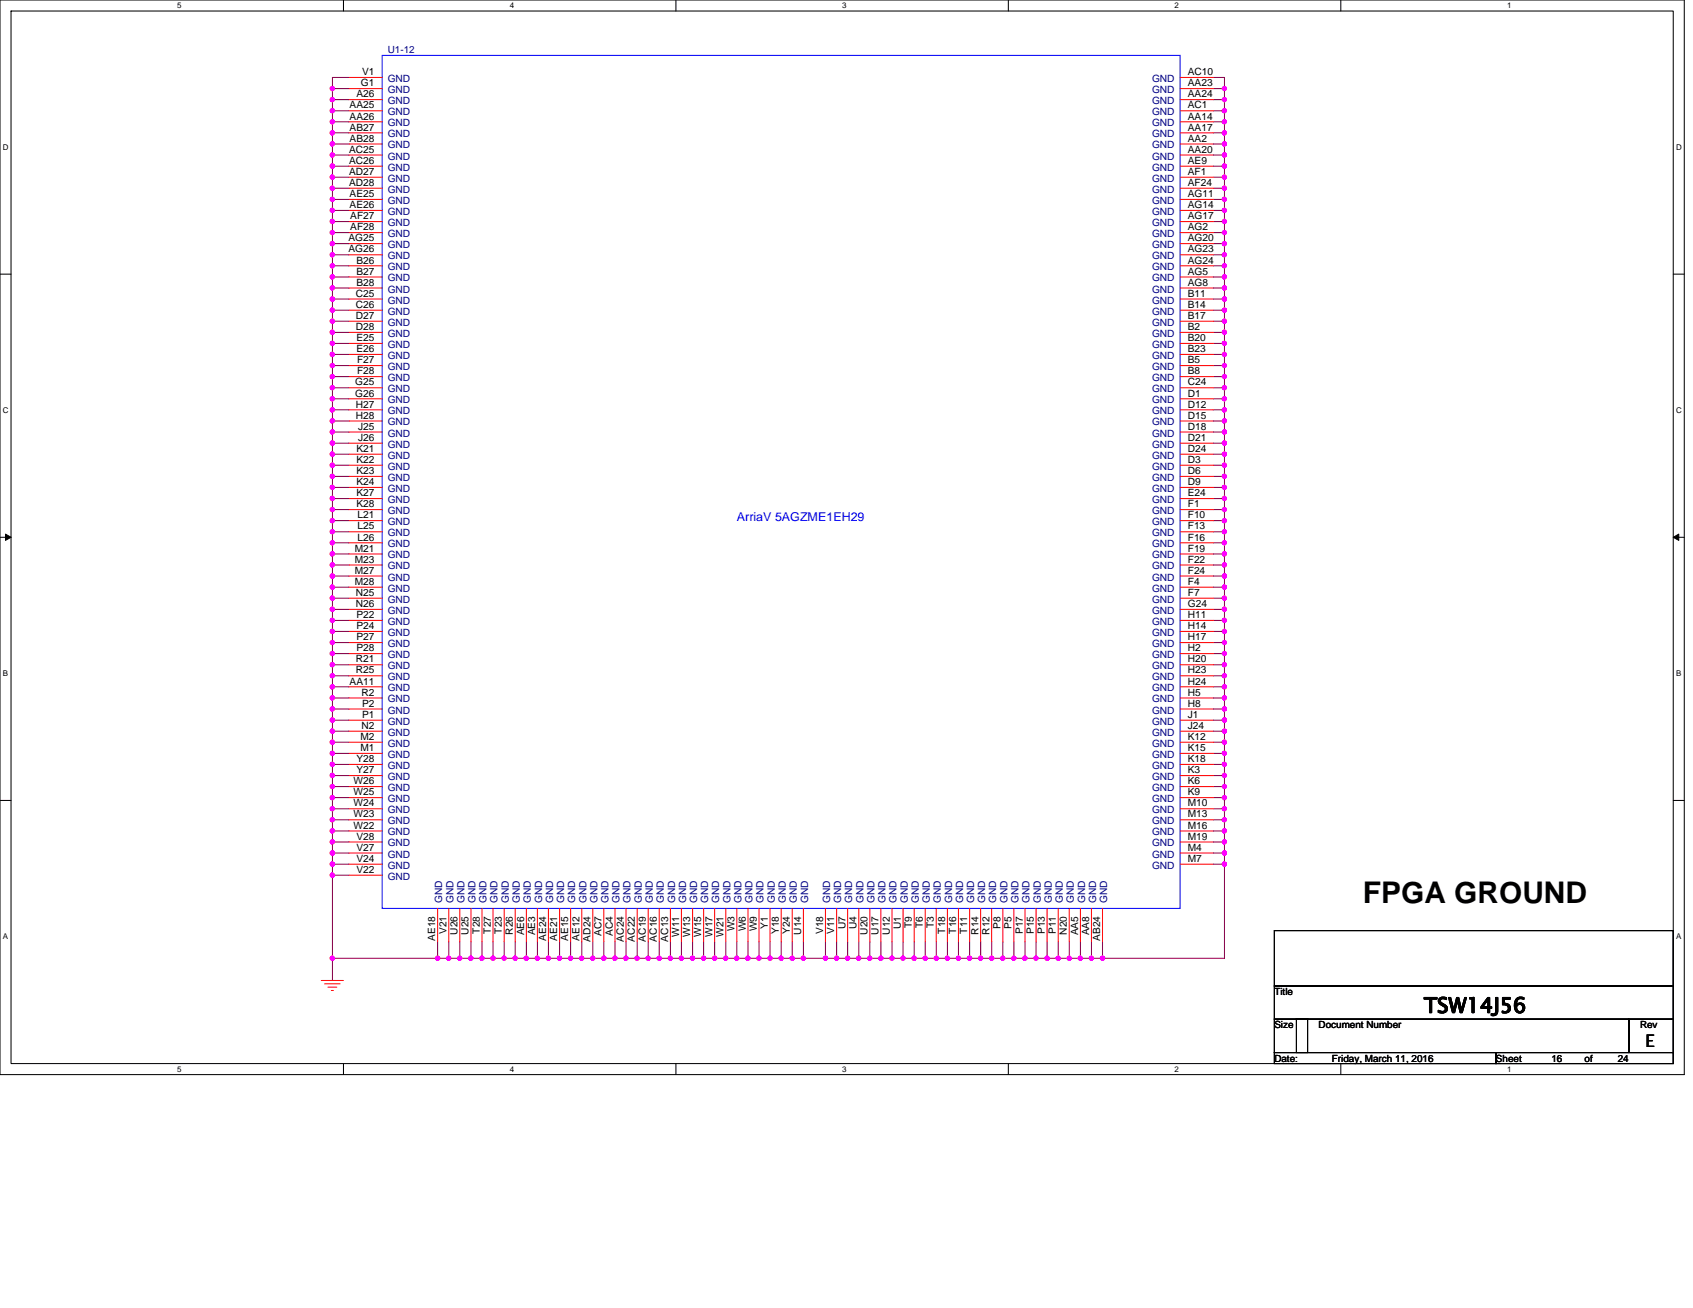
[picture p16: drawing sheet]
<svg xmlns="http://www.w3.org/2000/svg" width="279mm" height="216mm" viewBox="0 0 279 216" stroke-linecap="round" stroke-linejoin="round" font-family="sans-serif">
<defs><g id="words">
<text font-size="4.9" x="224.9" y="149">FPGA GROUND</text>
<text font-size="3.5" x="235" y="167.2">TSW14J56</text>
<text font-size="2.9" x="271.6" y="172.8">E</text>
<text font-size="2" fill="#00f" x="121.6" y="85.9">ArriaV 5AGZME1EH29</text>
<g font-size="1.7">
<text x="57.7" y="17.9">AA25</text>
<text x="58.8" y="16.1">A26</text>
<text x="59.6" y="14.2">G1</text>
<text x="59.8" y="12.4">V1</text>
<text x="196" y="14.2">AA23</text>
<text x="196" y="16.1">AA24</text>
<text x="196" y="17.9">AC1</text>
<text x="196" y="12.4">AC10</text>
<text x="57.7" y="19.7">AA26</text>
<text x="57.7" y="21.5">AB27</text>
<text x="57.7" y="23.4">AB28</text>
<text x="196" y="19.7">AA14</text>
<text x="196" y="21.5">AA17</text>
<text x="196" y="23.4">AA2</text>
<text x="57.6" y="25.2">AC25</text>
<text x="57.6" y="27.1">AC26</text>
<text x="57.6" y="28.9">AD27</text>
<text x="196" y="25.2">AA20</text>
<text x="196" y="27.1">AE9</text>
<text x="196" y="28.9">AF1</text>
<text x="57.6" y="30.7">AD28</text>
<text x="57.7" y="32.5">AE25</text>
<text x="57.7" y="34.4">AE26</text>
<text x="196" y="30.7">AF24</text>
<text x="196" y="32.5">AG11</text>
<text x="196" y="34.4">AG14</text>
<text x="57.5" y="39.8">AG25</text>
<text x="57.5" y="41.7">AG26</text>
<text x="57.8" y="36.2">AF27</text>
<text x="57.8" y="38">AF28</text>
<text x="196" y="36.2">AG17</text>
<text x="196" y="38">AG2</text>
<text x="196" y="39.8">AG20</text>
<text x="196" y="41.7">AG23</text>
<text x="58.8" y="43.5">B26</text>
<text x="58.8" y="45.3">B27</text>
<text x="58.8" y="47.2">B28</text>
<text x="196" y="43.5">AG24</text>
<text x="196" y="45.3">AG5</text>
<text x="196" y="47.2">AG8</text>
<text x="58.7" y="49">C25</text>
<text x="58.7" y="50.8">C26</text>
<text x="58.7" y="52.6">D27</text>
<text x="196" y="49">B11</text>
<text x="196" y="50.8">B14</text>
<text x="196" y="52.6">B17</text>
<text x="58.7" y="54.5">D28</text>
<text x="58.8" y="56.3">E25</text>
<text x="58.8" y="58.1">E26</text>
<text x="58.9" y="60">F27</text>
<text x="196" y="54.5">B2</text>
<text x="196" y="56.3">B20</text>
<text x="196" y="58.1">B23</text>
<text x="196" y="60">B5</text>
<text x="58.6" y="63.6">G25</text>
<text x="58.6" y="65.4">G26</text>
<text x="58.9" y="61.8">F28</text>
<text x="196" y="61.8">B8</text>
<text x="196" y="63.6">C24</text>
<text x="196" y="65.4">D1</text>
<text x="58.7" y="67.3">H27</text>
<text x="58.7" y="69.1">H28</text>
<text x="59.1" y="70.9">J25</text>
<text x="196" y="67.3">D12</text>
<text x="196" y="69.1">D15</text>
<text x="196" y="70.9">D18</text>
<text x="58.8" y="74.6">K21</text>
<text x="58.8" y="76.4">K22</text>
<text x="59.1" y="72.8">J26</text>
<text x="196" y="72.8">D21</text>
<text x="196" y="74.6">D24</text>
<text x="196" y="76.4">D3</text>
<text x="58.8" y="78.3">K23</text>
<text x="58.8" y="80.1">K24</text>
<text x="58.8" y="81.9">K27</text>
<text x="58.8" y="83.7">K28</text>
<text x="196" y="78.3">D6</text>
<text x="196" y="80.1">D9</text>
<text x="196" y="81.9">E24</text>
<text x="196" y="83.7">F1</text>
<text x="59" y="85.6">L21</text>
<text x="59" y="87.4">L25</text>
<text x="59" y="89.2">L26</text>
<text x="196" y="85.6">F10</text>
<text x="196" y="87.4">F13</text>
<text x="196" y="89.2">F16</text>
<text x="58.5" y="91.1">M21</text>
<text x="58.5" y="92.9">M23</text>
<text x="58.5" y="94.7">M27</text>
<text x="196" y="91.1">F19</text>
<text x="196" y="92.9">F22</text>
<text x="196" y="94.7">F24</text>
<text x="58.5" y="96.5">M28</text>
<text x="58.7" y="98.4">N25</text>
<text x="58.7" y="100.2">N26</text>
<text x="196" y="96.5">F4</text>
<text x="196" y="98.4">F7</text>
<text x="196" y="100.2">G24</text>
<text x="58.8" y="102">P22</text>
<text x="58.8" y="103.8">P24</text>
<text x="58.8" y="105.7">P27</text>
<text x="58.8" y="107.5">P28</text>
<text x="196" y="102">H11</text>
<text x="196" y="103.8">H14</text>
<text x="196" y="105.7">H17</text>
<text x="196" y="107.5">H2</text>
<text x="57.7" y="113">AA11</text>
<text x="58.7" y="109.3">R21</text>
<text x="58.7" y="111.2">R25</text>
<text x="196" y="113">H24</text>
<text x="196" y="109.3">H20</text>
<text x="196" y="111.2">H23</text>
<text x="59.7" y="114.8">R2</text>
<text x="59.8" y="118.5">P1</text>
<text x="59.8" y="116.6">P2</text>
<text x="196" y="118.5">J1</text>
<text x="196" y="116.6">H8</text>
<text x="196" y="114.8">H5</text>
<text x="58.8" y="125.8">Y28</text>
<text x="59.5" y="124">M1</text>
<text x="59.5" y="122.1">M2</text>
<text x="59.7" y="120.3">N2</text>
<text x="196" y="125.8">K18</text>
<text x="196" y="124">K15</text>
<text x="196" y="122.1">K12</text>
<text x="196" y="120.3">J24</text>
<text x="58.4" y="131.3">W25</text>
<text x="58.4" y="129.5">W26</text>
<text x="58.8" y="127.6">Y27</text>
<text x="196" y="131.3">K9</text>
<text x="196" y="129.5">K6</text>
<text x="196" y="127.6">K3</text>
<text x="58.4" y="136.8">W22</text>
<text x="58.4" y="134.9">W23</text>
<text x="58.4" y="133.1">W24</text>
<text x="196" y="136.8">M16</text>
<text x="196" y="134.9">M13</text>
<text x="196" y="133.1">M10</text>
<text x="58.8" y="142.3">V24</text>
<text x="58.8" y="140.4">V27</text>
<text x="58.8" y="138.6">V28</text>
<text x="196" y="142.3">M7</text>
<text x="196" y="140.4">M4</text>
<text x="196" y="138.6">M19</text>
<text x="58.8" y="144.1">V22</text>
<text x="71.8" y="155.3" transform="rotate(-90 71.8 155.3)">AE18</text>
<text x="73.7" y="154.2" transform="rotate(-90 73.7 154.2)">V21</text>
<text x="75.5" y="154.3" transform="rotate(-90 75.5 154.3)">U26</text>
<text x="77.3" y="154.3" transform="rotate(-90 77.3 154.3)">U25</text>
<text x="79.2" y="154.1" transform="rotate(-90 79.2 154.1)">T28</text>
<text x="81" y="154.1" transform="rotate(-90 81 154.1)">T27</text>
<text x="82.8" y="154.1" transform="rotate(-90 82.8 154.1)">T23</text>
<text x="84.6" y="154.3" transform="rotate(-90 84.6 154.3)">R26</text>
<text x="86.5" y="154.4" transform="rotate(-90 86.5 154.4)">AE6</text>
<text x="88.3" y="154.4" transform="rotate(-90 88.3 154.4)">AE3</text>
<text x="90.1" y="155.3" transform="rotate(-90 90.1 155.3)">AE24</text>
<text x="92" y="155.3" transform="rotate(-90 92 155.3)">AE21</text>
<text x="93.8" y="155.3" transform="rotate(-90 93.8 155.3)">AE15</text>
<text x="95.6" y="155.3" transform="rotate(-90 95.6 155.3)">AE12</text>
<text x="97.5" y="155.4" transform="rotate(-90 97.5 155.4)">AD24</text>
<text x="99.3" y="154.5" transform="rotate(-90 99.3 154.5)">AC7</text>
<text x="101.1" y="154.5" transform="rotate(-90 101.1 154.5)">AC4</text>
<text x="102.9" y="155.4" transform="rotate(-90 102.9 155.4)">AC24</text>
<text x="104.8" y="155.4" transform="rotate(-90 104.8 155.4)">AC22</text>
<text x="106.6" y="155.4" transform="rotate(-90 106.6 155.4)">AC19</text>
<text x="108.4" y="155.4" transform="rotate(-90 108.4 155.4)">AC16</text>
<text x="110.3" y="155.4" transform="rotate(-90 110.3 155.4)">AC13</text>
<text x="112.1" y="154.7" transform="rotate(-90 112.1 154.7)">W11</text>
<text x="113.9" y="154.7" transform="rotate(-90 113.9 154.7)">W13</text>
<text x="115.7" y="154.7" transform="rotate(-90 115.7 154.7)">W15</text>
<text x="117.6" y="154.7" transform="rotate(-90 117.6 154.7)">W17</text>
<text x="119.4" y="154.7" transform="rotate(-90 119.4 154.7)">W21</text>
<text x="121.2" y="153.7" transform="rotate(-90 121.2 153.7)">W3</text>
<text x="123.1" y="153.7" transform="rotate(-90 123.1 153.7)">W6</text>
<text x="124.9" y="153.7" transform="rotate(-90 124.9 153.7)">W9</text>
<text x="126.7" y="153.3" transform="rotate(-90 126.7 153.3)">Y1</text>
<text x="128.5" y="154.2" transform="rotate(-90 128.5 154.2)">Y18</text>
<text x="130.4" y="154.2" transform="rotate(-90 130.4 154.2)">Y24</text>
<text x="132.2" y="154.3" transform="rotate(-90 132.2 154.3)">U14</text>
<text x="135.8" y="154.2" transform="rotate(-90 135.8 154.2)">V18</text>
<text x="137.7" y="154.2" transform="rotate(-90 137.7 154.2)">V11</text>
<text x="139.5" y="153.4" transform="rotate(-90 139.5 153.4)">U7</text>
<text x="141.4" y="153.4" transform="rotate(-90 141.4 153.4)">U4</text>
<text x="143.2" y="154.3" transform="rotate(-90 143.2 154.3)">U20</text>
<text x="145" y="154.3" transform="rotate(-90 145 154.3)">U17</text>
<text x="146.8" y="154.3" transform="rotate(-90 146.8 154.3)">U12</text>
<text x="148.7" y="153.4" transform="rotate(-90 148.7 153.4)">U1</text>
<text x="150.5" y="153.2" transform="rotate(-90 150.5 153.2)">T9</text>
<text x="152.3" y="153.2" transform="rotate(-90 152.3 153.2)">T6</text>
<text x="154.1" y="153.2" transform="rotate(-90 154.1 153.2)">T3</text>
<text x="156" y="154.1" transform="rotate(-90 156 154.1)">T18</text>
<text x="157.8" y="154.1" transform="rotate(-90 157.8 154.1)">T16</text>
<text x="159.6" y="154.1" transform="rotate(-90 159.6 154.1)">T11</text>
<text x="161.5" y="154.3" transform="rotate(-90 161.5 154.3)">R14</text>
<text x="163.3" y="154.3" transform="rotate(-90 163.3 154.3)">R12</text>
<text x="165.1" y="153.3" transform="rotate(-90 165.1 153.3)">P8</text>
<text x="166.9" y="153.3" transform="rotate(-90 166.9 153.3)">P5</text>
<text x="168.8" y="154.2" transform="rotate(-90 168.8 154.2)">P17</text>
<text x="170.6" y="154.2" transform="rotate(-90 170.6 154.2)">P15</text>
<text x="172.4" y="154.2" transform="rotate(-90 172.4 154.2)">P13</text>
<text x="174.3" y="154.2" transform="rotate(-90 174.3 154.2)">P11</text>
<text x="176.1" y="154.3" transform="rotate(-90 176.1 154.3)">N20</text>
<text x="177.9" y="154.4" transform="rotate(-90 177.9 154.4)">AA5</text>
<text x="179.7" y="154.4" transform="rotate(-90 179.7 154.4)">AA8</text>
<text x="181.6" y="155.3" transform="rotate(-90 181.6 155.3)">AB24</text>
</g>
<g font-size="1.7" fill="#000080">
<text x="64" y="13.5">GND</text>
<text x="64" y="15.4">GND</text>
<text x="64" y="17.2">GND</text>
<text x="190.1" y="15.4">GND</text>
<text x="190.1" y="17.2">GND</text>
<text x="190.1" y="13.5">GND</text>
<text x="64" y="19">GND</text>
<text x="64" y="20.8">GND</text>
<text x="64" y="22.7">GND</text>
<text x="190.1" y="20.8">GND</text>
<text x="190.1" y="22.7">GND</text>
<text x="190.1" y="19">GND</text>
<text x="64" y="24.5">GND</text>
<text x="64" y="26.3">GND</text>
<text x="64" y="28.2">GND</text>
<text x="64" y="30">GND</text>
<text x="190.1" y="24.5">GND</text>
<text x="190.1" y="26.3">GND</text>
<text x="190.1" y="28.2">GND</text>
<text x="190.1" y="30">GND</text>
<text x="64" y="31.8">GND</text>
<text x="64" y="33.7">GND</text>
<text x="64" y="35.5">GND</text>
<text x="190.1" y="31.8">GND</text>
<text x="190.1" y="33.7">GND</text>
<text x="190.1" y="35.5">GND</text>
<text x="64" y="37.3">GND</text>
<text x="64" y="39.1">GND</text>
<text x="64" y="41">GND</text>
<text x="190.1" y="37.3">GND</text>
<text x="190.1" y="39.1">GND</text>
<text x="190.1" y="41">GND</text>
<text x="64" y="42.8">GND</text>
<text x="64" y="44.6">GND</text>
<text x="64" y="46.5">GND</text>
<text x="190.1" y="42.8">GND</text>
<text x="190.1" y="44.6">GND</text>
<text x="190.1" y="46.5">GND</text>
<text x="64" y="48.3">GND</text>
<text x="64" y="50.1">GND</text>
<text x="64" y="51.9">GND</text>
<text x="64" y="53.8">GND</text>
<text x="190.1" y="48.3">GND</text>
<text x="190.1" y="50.1">GND</text>
<text x="190.1" y="51.9">GND</text>
<text x="190.1" y="53.8">GND</text>
<text x="64" y="55.6">GND</text>
<text x="64" y="57.4">GND</text>
<text x="64" y="59.2">GND</text>
<text x="190.1" y="55.6">GND</text>
<text x="190.1" y="57.4">GND</text>
<text x="190.1" y="59.2">GND</text>
<text x="64" y="61.1">GND</text>
<text x="64" y="62.9">GND</text>
<text x="64" y="64.7">GND</text>
<text x="190.1" y="61.1">GND</text>
<text x="190.1" y="62.9">GND</text>
<text x="190.1" y="64.7">GND</text>
<text x="64" y="66.6">GND</text>
<text x="64" y="68.4">GND</text>
<text x="64" y="70.2">GND</text>
<text x="190.1" y="66.6">GND</text>
<text x="190.1" y="68.4">GND</text>
<text x="190.1" y="70.2">GND</text>
<text x="64" y="72.1">GND</text>
<text x="64" y="73.9">GND</text>
<text x="64" y="75.7">GND</text>
<text x="64" y="77.5">GND</text>
<text x="190.1" y="72.1">GND</text>
<text x="190.1" y="73.9">GND</text>
<text x="190.1" y="75.7">GND</text>
<text x="190.1" y="77.5">GND</text>
<text x="64" y="79.4">GND</text>
<text x="64" y="81.2">GND</text>
<text x="64" y="83">GND</text>
<text x="190.1" y="79.4">GND</text>
<text x="190.1" y="81.2">GND</text>
<text x="190.1" y="83">GND</text>
<text x="64" y="84.9">GND</text>
<text x="64" y="86.7">GND</text>
<text x="64" y="88.5">GND</text>
<text x="190.1" y="84.9">GND</text>
<text x="190.1" y="86.7">GND</text>
<text x="190.1" y="88.5">GND</text>
<text x="64" y="90.3">GND</text>
<text x="64" y="92.2">GND</text>
<text x="64" y="94">GND</text>
<text x="64" y="95.8">GND</text>
<text x="190.1" y="90.3">GND</text>
<text x="190.1" y="92.2">GND</text>
<text x="190.1" y="94">GND</text>
<text x="190.1" y="95.8">GND</text>
<text x="64" y="97.7">GND</text>
<text x="64" y="99.5">GND</text>
<text x="64" y="101.3">GND</text>
<text x="190.1" y="97.7">GND</text>
<text x="190.1" y="99.5">GND</text>
<text x="190.1" y="101.3">GND</text>
<text x="64" y="103.1">GND</text>
<text x="64" y="105">GND</text>
<text x="64" y="106.8">GND</text>
<text x="190.1" y="103.1">GND</text>
<text x="190.1" y="105">GND</text>
<text x="190.1" y="106.8">GND</text>
<text x="64" y="108.6">GND</text>
<text x="64" y="110.5">GND</text>
<text x="64" y="112.3">GND</text>
<text x="190.1" y="108.6">GND</text>
<text x="190.1" y="110.5">GND</text>
<text x="190.1" y="112.3">GND</text>
<text x="64" y="119.6">GND</text>
<text x="64" y="117.8">GND</text>
<text x="64" y="116">GND</text>
<text x="64" y="114.1">GND</text>
<text x="190.1" y="119.6">GND</text>
<text x="190.1" y="117.8">GND</text>
<text x="190.1" y="116">GND</text>
<text x="190.1" y="114.1">GND</text>
<text x="64" y="125.1">GND</text>
<text x="64" y="123.3">GND</text>
<text x="64" y="121.4">GND</text>
<text x="190.1" y="125.1">GND</text>
<text x="190.1" y="123.3">GND</text>
<text x="190.1" y="121.4">GND</text>
<text x="64" y="130.6">GND</text>
<text x="64" y="128.8">GND</text>
<text x="64" y="126.9">GND</text>
<text x="190.1" y="130.6">GND</text>
<text x="190.1" y="128.8">GND</text>
<text x="190.1" y="126.9">GND</text>
<text x="64" y="137.9">GND</text>
<text x="64" y="136.1">GND</text>
<text x="64" y="134.2">GND</text>
<text x="64" y="132.4">GND</text>
<text x="190.1" y="137.9">GND</text>
<text x="190.1" y="136.1">GND</text>
<text x="190.1" y="134.2">GND</text>
<text x="190.1" y="132.4">GND</text>
<text x="64" y="143.4">GND</text>
<text x="64" y="141.5">GND</text>
<text x="64" y="139.7">GND</text>
<text x="190.1" y="143.4">GND</text>
<text x="190.1" y="141.5">GND</text>
<text x="190.1" y="139.7">GND</text>
<text x="64" y="145.2">GND</text>
<text x="73" y="149" transform="rotate(-90 73 149)">GND</text>
<text x="74.8" y="149" transform="rotate(-90 74.8 149)">GND</text>
<text x="76.6" y="149" transform="rotate(-90 76.6 149)">GND</text>
<text x="78.5" y="149" transform="rotate(-90 78.5 149)">GND</text>
<text x="80.3" y="149" transform="rotate(-90 80.3 149)">GND</text>
<text x="82.1" y="149" transform="rotate(-90 82.1 149)">GND</text>
<text x="84" y="149" transform="rotate(-90 84 149)">GND</text>
<text x="85.8" y="149" transform="rotate(-90 85.8 149)">GND</text>
<text x="87.6" y="149" transform="rotate(-90 87.6 149)">GND</text>
<text x="89.5" y="149" transform="rotate(-90 89.5 149)">GND</text>
<text x="91.3" y="149" transform="rotate(-90 91.3 149)">GND</text>
<text x="93.1" y="149" transform="rotate(-90 93.1 149)">GND</text>
<text x="94.9" y="149" transform="rotate(-90 94.9 149)">GND</text>
<text x="96.8" y="149" transform="rotate(-90 96.8 149)">GND</text>
<text x="98.6" y="149" transform="rotate(-90 98.6 149)">GND</text>
<text x="100.4" y="149" transform="rotate(-90 100.4 149)">GND</text>
<text x="102.3" y="149" transform="rotate(-90 102.3 149)">GND</text>
<text x="104.1" y="149" transform="rotate(-90 104.1 149)">GND</text>
<text x="105.9" y="149" transform="rotate(-90 105.9 149)">GND</text>
<text x="107.7" y="149" transform="rotate(-90 107.7 149)">GND</text>
<text x="109.6" y="149" transform="rotate(-90 109.6 149)">GND</text>
<text x="111.4" y="149" transform="rotate(-90 111.4 149)">GND</text>
<text x="113.2" y="149" transform="rotate(-90 113.2 149)">GND</text>
<text x="115.1" y="149" transform="rotate(-90 115.1 149)">GND</text>
<text x="116.9" y="149" transform="rotate(-90 116.9 149)">GND</text>
<text x="118.7" y="149" transform="rotate(-90 118.7 149)">GND</text>
<text x="120.5" y="149" transform="rotate(-90 120.5 149)">GND</text>
<text x="122.4" y="149" transform="rotate(-90 122.4 149)">GND</text>
<text x="124.2" y="149" transform="rotate(-90 124.2 149)">GND</text>
<text x="126" y="149" transform="rotate(-90 126 149)">GND</text>
<text x="127.8" y="149" transform="rotate(-90 127.8 149)">GND</text>
<text x="129.7" y="149" transform="rotate(-90 129.7 149)">GND</text>
<text x="131.5" y="149" transform="rotate(-90 131.5 149)">GND</text>
<text x="133.3" y="149" transform="rotate(-90 133.3 149)">GND</text>
<text x="137" y="149" transform="rotate(-90 137 149)">GND</text>
<text x="138.8" y="149" transform="rotate(-90 138.8 149)">GND</text>
<text x="140.7" y="149" transform="rotate(-90 140.7 149)">GND</text>
<text x="142.5" y="149" transform="rotate(-90 142.5 149)">GND</text>
<text x="144.3" y="149" transform="rotate(-90 144.3 149)">GND</text>
<text x="146.1" y="149" transform="rotate(-90 146.1 149)">GND</text>
<text x="148" y="149" transform="rotate(-90 148 149)">GND</text>
<text x="149.8" y="149" transform="rotate(-90 149.8 149)">GND</text>
<text x="151.6" y="149" transform="rotate(-90 151.6 149)">GND</text>
<text x="153.5" y="149" transform="rotate(-90 153.5 149)">GND</text>
<text x="155.3" y="149" transform="rotate(-90 155.3 149)">GND</text>
<text x="157.1" y="149" transform="rotate(-90 157.1 149)">GND</text>
<text x="158.9" y="149" transform="rotate(-90 158.9 149)">GND</text>
<text x="160.8" y="149" transform="rotate(-90 160.8 149)">GND</text>
<text x="162.6" y="149" transform="rotate(-90 162.6 149)">GND</text>
<text x="164.4" y="149" transform="rotate(-90 164.4 149)">GND</text>
<text x="166.3" y="149" transform="rotate(-90 166.3 149)">GND</text>
<text x="168.1" y="149" transform="rotate(-90 168.1 149)">GND</text>
<text x="169.9" y="149" transform="rotate(-90 169.9 149)">GND</text>
<text x="171.7" y="149" transform="rotate(-90 171.7 149)">GND</text>
<text x="173.6" y="149" transform="rotate(-90 173.6 149)">GND</text>
<text x="175.4" y="149" transform="rotate(-90 175.4 149)">GND</text>
<text x="177.2" y="149" transform="rotate(-90 177.2 149)">GND</text>
<text x="179.1" y="149" transform="rotate(-90 179.1 149)">GND</text>
<text x="180.9" y="149" transform="rotate(-90 180.9 149)">GND</text>
<text x="182.7" y="149" transform="rotate(-90 182.7 149)">GND</text>
</g>
<text font-size="1.6" fill="#000080" x="64" y="8.8">U1-12</text>
<g font-size="1.6">
<text x="210.3" y="164.2">Title</text>
<text x="210.3" y="169.7">Size</text>
<text x="217.6" y="169.7">Document Number</text>
<text x="270.7" y="169.7">Rev</text>
<text x="210.3" y="175.2">Date:</text>
<text x="219.8" y="175.2">Friday, March 11, 2016</text>
<text x="246.9" y="175.2">Sheet</text>
<text x="256" y="175.2">16</text>
<text x="261.5" y="175.2">of</text>
<text x="267" y="175.2">24</text>
</g>
<g font-size="1.3">
<text x="29.3" y="1.4">5</text>
<text x="84.1" y="1.4">4</text>
<text x="139" y="1.4">3</text>
<text x="193.8" y="1.4">2</text>
<text x="248.7" y="1.4">1</text>
<text x=".5" y="24.7">D</text>
<text x="276.6" y="24.7">D</text>
<text x=".5" y="68.2">C</text>
<text x="276.6" y="68.2">C</text>
<text x=".5" y="111.6">B</text>
<text x="276.6" y="111.6">B</text>
<text x=".5" y="155">A</text>
<text x="276.6" y="155">A</text>
<text x="29.3" y="176.9">5</text>
<text x="84.1" y="176.9">4</text>
<text x="139" y="176.9">3</text>
<text x="193.8" y="176.9">2</text>
<text x="248.7" y="176.9">1</text>
</g>
</g></defs>
<path d="M0 0h278v177.4h-278zM1.8 1.8h274.3v173.8h-274.3z" fill="none" stroke="#000" stroke-width=".17"/>
<g fill="#fff">
<path d="M29.3 .2h.7v1.5h-.7z"/>
<path d="M29.3 175.7h.7v1.5h-.7z"/>
</g>
<path d="M56.7 0v1.8M56.7 175.6v1.8" fill="none" stroke="#000" stroke-width=".17"/>
<g fill="#fff">
<path d="M84.1 .2h.7v1.5h-.7z"/>
<path d="M84.1 175.7h.7v1.5h-.7z"/>
</g>
<path d="M111.5 0v1.8M111.5 175.6v1.8" fill="none" stroke="#000" stroke-width=".17"/>
<g fill="#fff">
<path d="M139 .2h.7v1.5h-.7z"/>
<path d="M139 175.7h.7v1.5h-.7z"/>
</g>
<path d="M166.4 0v1.8M166.4 175.6v1.8" fill="none" stroke="#000" stroke-width=".17"/>
<g fill="#fff">
<path d="M193.8 .2h.8v1.5h-.8z"/>
<path d="M193.8 175.7h.8v1.5h-.8z"/>
</g>
<path d="M221.3 0v1.8M221.3 175.6v1.8" fill="none" stroke="#000" stroke-width=".17"/>
<g fill="#fff">
<path d="M248.7 .2h.7v1.5h-.7z"/>
<path d="M248.7 175.7h.7v1.5h-.7z"/>
<path d="M.5 23.5h.9v1.5h-.9z"/>
<path d="M276.6 23.5h1v1.5h-1z"/>
<path d="M.5 67h.9v1.4h-.9z"/>
<path d="M276.6 67h1v1.4h-1z"/>
</g>
<path d="M0 45.3h1.8M276.1 45.3h1.9" fill="none" stroke="#000" stroke-width=".17"/>
<g fill="#fff">
<path d="M.5 110.4h.8v1.5h-.8z"/>
<path d="M276.6 110.4h.9v1.5h-.9z"/>
</g>
<path d="M0 88.7h1.8M276.1 88.7h1.9" fill="none" stroke="#000" stroke-width=".17"/>
<path d="M.9 88.2l.9 .5-.9 .5zM276.1 88.7l1-.5v1z" fill="#000" stroke="#000" stroke-width=".17"/>
<g fill="#fff">
<path d="M.5 153.8h.8v1.5h-.8z"/>
<path d="M276.6 153.8h.9v1.5h-.9z"/>
</g>
<path d="M0 132.1h1.8M276.1 132.1h1.9M210.3 153.6h65.8v9.2h-65.8zM210.3 162.8h65.8v5.4h-65.8zM210.3 168.2h5.5v5.5h-5.5zM210.3 173.7h36.6v1.9h-36.6zM214 168.2h54.8v5.5h-54.8zM246.9 173.7h29.2v1.9h-29.2zM268.8 168.2h7.3v5.5h-7.3z" fill="none" stroke="#000" stroke-width=".17"/>
<g fill="none" stroke="#800040" stroke-width=".17">
<path d="M54.9 14.6v1.8M54.9 16.4v1.9M54.9 18.3v1.8M54.9 14.6h2.7M54.9 16.4h2.7M54.9 18.3h2.7M57.6 12.8h-2.7v1.8M200.2 12.8h1.9v1.8M200.2 14.6h1.9M200.2 16.4h1.9M200.2 18.3h1.9M202.1 14.6v1.8"/>
<path d="M202.1 16.4v1.9M202.1 18.3v1.8M54.9 20.1v1.8M54.9 21.9v1.9M54.9 23.8v1.8M54.9 25.6v1.8M54.9 27.4v1.9M54.9 29.3v1.8M54.9 31.1v1.8M54.9 32.9v1.8M54.9 34.7v1.9M54.9 36.6v1.8"/>
<path d="M54.9 38.4v1.8M54.9 20.1h2.7M54.9 21.9h2.7M54.9 23.8h2.7M54.9 25.6h2.7M54.9 27.4h2.7M54.9 29.3h2.7M54.9 31.1h2.7M54.9 32.9h2.7M54.9 34.7h2.7M54.9 36.6h2.7M54.9 38.4h2.7"/>
<path d="M200.2 20.1h1.9M200.2 21.9h1.9M200.2 23.8h1.9M200.2 25.6h1.9M200.2 27.4h1.9M200.2 29.3h1.9M200.2 31.1h1.9M200.2 32.9h1.9M200.2 34.7h1.9M200.2 36.6h1.9M200.2 38.4h1.9M202.1 20.1v1.8"/>
<path d="M202.1 21.9v1.9M202.1 23.8v1.8M202.1 25.6v1.8M202.1 27.4v1.9M202.1 29.3v1.8M202.1 31.1v1.8M202.1 32.9v1.8M202.1 34.7v1.9M202.1 36.6v1.8M202.1 38.4v1.8M54.9 40.2v1.9M54.9 42.1v1.8"/>
<path d="M54.9 43.9v1.8M54.9 45.7v1.8M54.9 47.5v1.9M54.9 49.4v1.8M54.9 51.2v1.8M54.9 53v1.9M54.9 54.9v1.8M54.9 56.7v1.8M54.9 58.5v1.8M54.9 40.2h2.7M54.9 42.1h2.7M54.9 43.9h2.7"/>
<path d="M54.9 45.7h2.7M54.9 47.5h2.7M54.9 49.4h2.7M54.9 51.2h2.7M54.9 53h2.7M54.9 54.9h2.7M54.9 56.7h2.7M54.9 58.5h2.7M200.2 40.2h1.9M200.2 42.1h1.9M200.2 43.9h1.9M200.2 45.7h1.9"/>
<path d="M200.2 47.5h1.9M200.2 49.4h1.9M200.2 51.2h1.9M200.2 53h1.9M200.2 54.9h1.9M200.2 56.7h1.9M200.2 58.5h1.9M202.1 40.2v1.9M202.1 42.1v1.8M202.1 43.9v1.8M202.1 45.7v1.8M202.1 47.5v1.9"/>
<path d="M202.1 49.4v1.8M202.1 51.2v1.8M202.1 53v1.9M202.1 54.9v1.8M202.1 56.7v1.8M202.1 58.5v1.8M54.9 60.3v1.9M54.9 62.2v1.8M54.9 64v1.8M54.9 65.8v1.8M54.9 67.6v1.9M54.9 69.5v1.8"/>
<path d="M54.9 71.3v1.9M54.9 73.2v1.8M54.9 75v1.8M54.9 76.8v1.8M54.9 78.6v1.9M54.9 60.3h2.7M54.9 62.2h2.7M54.9 64h2.7M54.9 65.8h2.7M54.9 67.6h2.7M54.9 69.5h2.7M54.9 71.3h2.7"/>
<path d="M54.9 73.2h2.7M54.9 75h2.7M54.9 76.8h2.7M54.9 78.6h2.7M200.2 60.3h1.9M200.2 62.2h1.9M200.2 64h1.9M200.2 65.8h1.9M200.2 67.6h1.9M200.2 69.5h1.9M200.2 71.3h1.9M200.2 73.2h1.9"/>
<path d="M200.2 75h1.9M200.2 76.8h1.9M200.2 78.6h1.9M202.1 60.3v1.9M202.1 62.2v1.8M202.1 64v1.8M202.1 65.8v1.8M202.1 67.6v1.9M202.1 69.5v1.8M202.1 71.3v1.9M202.1 73.2v1.8M202.1 75v1.8"/>
<path d="M202.1 76.8v1.8M202.1 78.6v1.9M54.9 80.5v1.8M54.9 82.3v1.8M54.9 84.1v1.8M54.9 85.9v1.9M54.9 87.8v1.8M54.9 89.6v1.8M54.9 91.4v1.9M54.9 93.3v1.8M54.9 95.1v1.8M54.9 96.9v1.8"/>
<path d="M54.9 98.7v1.9M54.9 80.5h2.7M54.9 82.3h2.7M54.9 84.1h2.7M54.9 85.9h2.7M54.9 87.8h2.7M54.9 89.6h2.7M54.9 91.4h2.7M54.9 93.3h2.7M54.9 95.1h2.7M54.9 96.9h2.7M54.9 98.7h2.7"/>
<path d="M200.2 80.5h1.9M200.2 82.3h1.9M200.2 84.1h1.9M200.2 85.9h1.9M200.2 87.8h1.9M200.2 89.6h1.9M200.2 91.4h1.9M200.2 93.3h1.9M200.2 95.1h1.9M200.2 96.9h1.9M200.2 98.7h1.9M202.1 80.5v1.8"/>
<path d="M202.1 82.3v1.8M202.1 84.1v1.8M202.1 85.9v1.9M202.1 87.8v1.8M202.1 89.6v1.8M202.1 91.4v1.9M202.1 93.3v1.8M202.1 95.1v1.8M202.1 96.9v1.8M202.1 98.7v1.9M54.9 100.6v1.8M54.9 102.4v1.8"/>
<path d="M54.9 104.2v1.9M54.9 106.1v1.8M54.9 107.9v1.8M54.9 109.7v1.8M54.9 111.5v1.9M54.9 113.4v1.8M54.9 115.2v1.8M54.9 117v1.9M54.9 118.9v1.8M54.9 100.6h2.7M54.9 102.4h2.7M54.9 104.2h2.7"/>
<path d="M54.9 106.1h2.7M54.9 107.9h2.7M54.9 109.7h2.7M54.9 111.5h2.7M54.9 113.4h2.7M54.9 115.2h2.7M54.9 117h2.7M54.9 118.9h2.7M200.2 100.6h1.9M200.2 102.4h1.9M200.2 104.2h1.9M200.2 106.1h1.9"/>
<path d="M200.2 107.9h1.9M200.2 109.7h1.9M200.2 111.5h1.9M200.2 113.4h1.9M200.2 115.2h1.9M200.2 117h1.9M200.2 118.9h1.9M202.1 100.6v1.8M202.1 102.4v1.8M202.1 104.2v1.9M202.1 106.1v1.8M202.1 107.9v1.8"/>
<path d="M202.1 109.7v1.8M202.1 111.5v1.9M202.1 113.4v1.8M202.1 115.2v1.8M202.1 117v1.9M202.1 118.9v1.8M54.9 120.7v1.8M54.9 122.5v1.9M54.9 124.4v1.8M54.9 126.2v1.8M54.9 128v1.8M54.9 129.8v1.9"/>
<path d="M54.9 131.7v1.8M54.9 133.5v1.8M54.9 135.3v1.9M54.9 137.2v1.8M54.9 139v1.8M54.9 120.7h2.7M54.9 122.5h2.7M54.9 124.4h2.7M54.9 126.2h2.7M54.9 128h2.7M54.9 129.8h2.7M54.9 131.7h2.7"/>
<path d="M54.9 133.5h2.7M54.9 135.3h2.7M54.9 137.2h2.7M54.9 139h2.7M200.2 120.7h1.9M200.2 122.5h1.9M200.2 124.4h1.9M200.2 126.2h1.9M200.2 128h1.9M200.2 129.8h1.9M200.2 131.7h1.9M200.2 133.5h1.9"/>
<path d="M200.2 135.3h1.9M200.2 137.2h1.9M200.2 139h1.9M202.1 120.7v1.8M202.1 122.5v1.9M202.1 124.4v1.8M202.1 126.2v1.8M202.1 128v1.8M202.1 129.8v1.9M202.1 131.7v1.8M202.1 133.5v1.8M202.1 135.3v1.9"/>
<path d="M202.1 137.2v1.8M202.1 139v1.8M54.9 144.5h2.7M54.9 140.8v1.8M54.9 142.6v1.9M54.9 144.5v13.7M54.9 140.8h2.7M54.9 142.6h2.7M54.9 158.2v3.6M54.9 158.2h17.3M72.2 155.4v2.8h1.9M74.1 155.4v2.8"/>
<path d="M74.1 158.2h1.8M75.9 155.4v2.8M75.9 158.2h1.8M77.7 155.4v2.8M77.7 158.2h1.8M79.5 155.4v2.8M79.5 158.2h1.9M81.4 155.4v2.8M81.4 158.2h1.8M83.2 155.4v2.8M83.2 158.2h1.8M85 155.4v2.8"/>
<path d="M85 158.2h1.9M86.9 155.4v2.8M86.9 158.2h1.8M88.7 155.4v2.8M88.7 158.2h1.8M90.5 155.4v2.8M90.5 158.2h1.9M92.4 155.4v2.8M92.4 158.2h1.8M94.2 155.4v2.8M94.2 158.2h1.8M96 155.4v2.8"/>
<path d="M96 158.2h1.8M97.8 155.4v2.8M97.8 158.2h1.9M99.7 155.4v2.8M99.7 158.2h1.8M101.5 155.4v2.8M101.5 158.2h1.8M103.3 155.4v2.8M103.3 158.2h1.9M105.2 155.4v2.8M105.2 158.2h1.8M107 155.4v2.8"/>
<path d="M107 158.2h1.8M108.8 155.4v2.8M108.8 158.2h1.8M110.6 155.4v2.8M110.6 158.2h1.9M112.5 155.4v2.8M112.5 158.2h1.8M114.3 155.4v2.8M114.3 158.2h1.8M116.1 155.4v2.8M116.1 158.2h1.8M117.9 155.4v2.8"/>
<path d="M117.9 158.2h1.9M119.8 155.4v2.8M119.8 158.2h1.8M121.6 155.4v2.8M121.6 158.2h1.8M123.4 155.4v2.8M123.4 158.2h1.9M125.3 155.4v2.8M125.3 158.2h1.8M127.1 155.4v2.8M127.1 158.2h1.8M128.9 155.4v2.8"/>
<path d="M128.9 158.2h1.8M130.7 155.4v2.8M130.7 158.2h1.9M132.6 155.4v2.8M132.6 158.2h3.6M136.2 155.4v2.8M136.2 158.2h1.9M138.1 155.4v2.8M138.1 158.2h1.8M139.9 155.4v2.8M139.9 158.2h1.8M141.7 155.4v2.8"/>
<path d="M141.7 158.2h1.9M143.6 155.4v2.8M143.6 158.2h1.8M145.4 155.4v2.8M145.4 158.2h1.8M147.2 155.4v2.8M147.2 158.2h1.8M149 155.4v2.8M149 158.2h1.9M150.9 155.4v2.8M150.9 158.2h1.8M152.7 155.4v2.8"/>
<path d="M152.7 158.2h1.8M154.5 155.4v2.8M154.5 158.2h1.9M156.4 155.4v2.8M156.4 158.2h1.8M158.2 155.4v2.8M158.2 158.2h1.8M160 155.4v2.8M160 158.2h1.8M161.8 155.4v2.8M161.8 158.2h1.9M163.7 155.4v2.8"/>
<path d="M163.7 158.2h1.8M165.5 155.4v2.8M165.5 158.2h1.8M167.3 155.4v2.8M167.3 158.2h1.9M169.2 155.4v2.8M169.2 158.2h1.8M171 155.4v2.8M171 158.2h1.8M172.8 155.4v2.8M172.8 158.2h1.8M174.6 155.4v2.8"/>
<path d="M174.6 158.2h1.9M176.5 155.4v2.8M176.5 158.2h1.8M178.3 155.4v2.8M178.3 158.2h1.8M180.1 155.4v2.8M180.1 158.2h1.8M181.9 155.4v2.8M200.2 140.8h1.9M200.2 142.6h1.9M202.1 140.8v1.8M202.1 142.6v15.6h-20.2"/>
</g>
<g fill="#f0f" stroke="#f0f" stroke-width=".17">
<circle cx="54.8" cy="14.6" r=".36"/>
<circle cx="54.8" cy="16.4" r=".36"/>
<circle cx="54.8" cy="25.6" r=".36"/>
<circle cx="54.8" cy="23.8" r=".36"/>
<circle cx="54.8" cy="32.9" r=".36"/>
<circle cx="54.8" cy="36.6" r=".36"/>
<circle cx="54.8" cy="34.7" r=".36"/>
<circle cx="54.8" cy="42" r=".36"/>
<circle cx="54.8" cy="43.9" r=".36"/>
<circle cx="54.8" cy="47.5" r=".36"/>
<circle cx="54.8" cy="45.7" r=".36"/>
<circle cx="54.8" cy="49.4" r=".36"/>
<circle cx="54.8" cy="53" r=".36"/>
<circle cx="54.8" cy="51.2" r=".36"/>
<circle cx="54.8" cy="56.7" r=".36"/>
<circle cx="54.8" cy="60.3" r=".36"/>
<circle cx="54.8" cy="58.5" r=".36"/>
<circle cx="54.8" cy="64" r=".36"/>
<circle cx="54.8" cy="62.2" r=".36"/>
<circle cx="54.8" cy="65.8" r=".36"/>
<circle cx="54.8" cy="69.5" r=".36"/>
<circle cx="54.8" cy="67.6" r=".36"/>
<circle cx="54.8" cy="73.1" r=".36"/>
<circle cx="54.8" cy="71.3" r=".36"/>
<circle cx="54.8" cy="75" r=".36"/>
<circle cx="54.8" cy="78.6" r=".36"/>
<circle cx="54.8" cy="80.4" r=".36"/>
<circle cx="54.8" cy="84.1" r=".36"/>
<circle cx="54.8" cy="85.9" r=".36"/>
<circle cx="54.8" cy="87.8" r=".36"/>
<circle cx="54.8" cy="91.4" r=".36"/>
<circle cx="54.8" cy="89.6" r=".36"/>
<circle cx="54.8" cy="93.2" r=".36"/>
<circle cx="54.8" cy="100.6" r=".36"/>
<circle cx="54.8" cy="98.7" r=".36"/>
<circle cx="54.8" cy="106.1" r=".36"/>
<circle cx="54.8" cy="104.2" r=".36"/>
<circle cx="54.8" cy="107.9" r=".36"/>
<circle cx="54.8" cy="113.4" r=".36"/>
<circle cx="54.8" cy="111.5" r=".36"/>
<circle cx="54.8" cy="117" r=".36"/>
<circle cx="54.8" cy="124.3" r=".36"/>
<circle cx="54.8" cy="122.5" r=".36"/>
<circle cx="54.8" cy="129.8" r=".36"/>
<circle cx="54.8" cy="128" r=".36"/>
<circle cx="54.8" cy="131.7" r=".36"/>
<circle cx="54.8" cy="135.3" r=".36"/>
<circle cx="54.8" cy="133.5" r=".36"/>
<circle cx="54.8" cy="139" r=".36"/>
<circle cx="54.8" cy="140.8" r=".36"/>
<circle cx="54.8" cy="144.4" r=".36"/>
<circle cx="54.8" cy="18.3" r=".36"/>
<circle cx="54.8" cy="20.1" r=".36"/>
<circle cx="54.8" cy="21.9" r=".36"/>
<circle cx="54.8" cy="27.4" r=".36"/>
<circle cx="54.8" cy="29.2" r=".36"/>
<circle cx="54.8" cy="31.1" r=".36"/>
<circle cx="54.8" cy="38.4" r=".36"/>
<circle cx="54.8" cy="40.2" r=".36"/>
<circle cx="54.8" cy="54.8" r=".36"/>
<circle cx="54.8" cy="76.8" r=".36"/>
<circle cx="54.8" cy="82.3" r=".36"/>
<circle cx="54.8" cy="95.1" r=".36"/>
<circle cx="54.8" cy="96.9" r=".36"/>
<circle cx="54.8" cy="102.4" r=".36"/>
<circle cx="54.8" cy="109.7" r=".36"/>
<circle cx="54.8" cy="115.2" r=".36"/>
<circle cx="54.8" cy="118.8" r=".36"/>
<circle cx="54.8" cy="120.7" r=".36"/>
<circle cx="54.8" cy="126.2" r=".36"/>
<circle cx="54.8" cy="137.1" r=".36"/>
<circle cx="54.8" cy="142.6" r=".36"/>
<circle cx="202.1" cy="14.6" r=".35"/>
<circle cx="202.1" cy="20.1" r=".35"/>
<circle cx="202.1" cy="18.3" r=".36"/>
<circle cx="202.1" cy="21.9" r=".36"/>
<circle cx="202.1" cy="25.6" r=".35"/>
<circle cx="202.1" cy="23.8" r=".35"/>
<circle cx="202.1" cy="27.4" r=".36"/>
<circle cx="202.1" cy="34.7" r=".35"/>
<circle cx="202.1" cy="38.4" r=".35"/>
<circle cx="202.1" cy="36.6" r=".36"/>
<circle cx="202.1" cy="40.2" r=".36"/>
<circle cx="202.1" cy="43.9" r=".35"/>
<circle cx="202.1" cy="42" r=".35"/>
<circle cx="202.1" cy="47.5" r=".35"/>
<circle cx="202.1" cy="45.7" r=".36"/>
<circle cx="202.1" cy="49.4" r=".36"/>
<circle cx="202.1" cy="51.2" r=".35"/>
<circle cx="202.1" cy="54.8" r=".36"/>
<circle cx="202.1" cy="53" r=".35"/>
<circle cx="202.1" cy="64" r=".36"/>
<circle cx="202.1" cy="69.5" r=".35"/>
<circle cx="202.1" cy="67.6" r=".36"/>
<circle cx="202.1" cy="78.6" r=".35"/>
<circle cx="202.1" cy="76.8" r=".36"/>
<circle cx="202.1" cy="80.4" r=".35"/>
<circle cx="202.1" cy="82.3" r=".36"/>
<circle cx="202.1" cy="85.9" r=".36"/>
<circle cx="202.1" cy="84.1" r=".35"/>
<circle cx="202.1" cy="91.4" r=".36"/>
<circle cx="202.1" cy="89.6" r=".35"/>
<circle cx="202.1" cy="93.2" r=".35"/>
<circle cx="202.1" cy="95.1" r=".36"/>
<circle cx="202.1" cy="98.7" r=".35"/>
<circle cx="202.1" cy="96.9" r=".35"/>
<circle cx="202.1" cy="100.6" r=".36"/>
<circle cx="202.1" cy="104.2" r=".36"/>
<circle cx="202.1" cy="102.4" r=".35"/>
<circle cx="202.1" cy="106.1" r=".35"/>
<circle cx="202.1" cy="109.7" r=".36"/>
<circle cx="202.1" cy="107.9" r=".35"/>
<circle cx="202.1" cy="113.4" r=".36"/>
<circle cx="202.1" cy="111.5" r=".35"/>
<circle cx="202.1" cy="115.2" r=".35"/>
<circle cx="202.1" cy="117" r=".35"/>
<circle cx="202.1" cy="122.5" r=".36"/>
<circle cx="202.1" cy="120.7" r=".35"/>
<circle cx="202.1" cy="124.3" r=".35"/>
<circle cx="202.1" cy="129.8" r=".35"/>
<circle cx="202.1" cy="128" r=".36"/>
<circle cx="202.1" cy="131.7" r=".36"/>
<circle cx="202.1" cy="135.3" r=".35"/>
<circle cx="202.1" cy="133.5" r=".35"/>
<circle cx="202.1" cy="140.8" r=".36"/>
<circle cx="202.1" cy="142.6" r=".35"/>
<circle cx="107" cy="158.2" r=".35"/>
<circle cx="105.1" cy="158.2" r=".36"/>
<circle cx="141.7" cy="158.2" r=".36"/>
<circle cx="139.9" cy="158.2" r=".35"/>
<circle cx="54.8" cy="158.2" r=".36"/>
<circle cx="72.2" cy="158.2" r=".36"/>
<circle cx="74" cy="158.2" r=".35"/>
<circle cx="75.9" cy="158.2" r=".35"/>
<circle cx="77.7" cy="158.2" r=".36"/>
<circle cx="79.5" cy="158.2" r=".35"/>
<circle cx="81.4" cy="158.2" r=".36"/>
<circle cx="83.2" cy="158.2" r=".35"/>
<circle cx="85" cy="158.2" r=".35"/>
<circle cx="86.9" cy="158.2" r=".36"/>
<circle cx="88.7" cy="158.2" r=".35"/>
<circle cx="90.5" cy="158.2" r=".36"/>
<circle cx="92.3" cy="158.2" r=".35"/>
<circle cx="94.2" cy="158.2" r=".35"/>
<circle cx="96" cy="158.2" r=".36"/>
<circle cx="97.8" cy="158.2" r=".35"/>
<circle cx="99.7" cy="158.2" r=".36"/>
<circle cx="101.5" cy="158.2" r=".35"/>
<circle cx="103.3" cy="158.2" r=".35"/>
<circle cx="108.8" cy="158.2" r=".36"/>
<circle cx="110.6" cy="158.2" r=".35"/>
<circle cx="112.4" cy="158.2" r=".35"/>
<circle cx="114.3" cy="158.2" r=".36"/>
<circle cx="116.1" cy="158.2" r=".35"/>
<circle cx="117.9" cy="158.2" r=".36"/>
<circle cx="119.8" cy="158.2" r=".35"/>
<circle cx="121.6" cy="158.2" r=".35"/>
<circle cx="123.4" cy="158.2" r=".36"/>
<circle cx="125.3" cy="158.2" r=".35"/>
<circle cx="127.1" cy="158.2" r=".36"/>
<circle cx="128.9" cy="158.2" r=".35"/>
<circle cx="130.7" cy="158.2" r=".35"/>
<circle cx="132.6" cy="158.2" r=".36"/>
<circle cx="136.2" cy="158.2" r=".36"/>
<circle cx="138.1" cy="158.2" r=".35"/>
<circle cx="143.5" cy="158.2" r=".35"/>
<circle cx="145.4" cy="158.2" r=".36"/>
<circle cx="147.2" cy="158.2" r=".35"/>
<circle cx="149" cy="158.2" r=".35"/>
<circle cx="150.9" cy="158.2" r=".36"/>
<circle cx="152.7" cy="158.2" r=".35"/>
<circle cx="154.5" cy="158.2" r=".36"/>
<circle cx="156.3" cy="158.2" r=".35"/>
<circle cx="158.2" cy="158.2" r=".35"/>
<circle cx="160" cy="158.2" r=".36"/>
<circle cx="161.8" cy="158.2" r=".35"/>
<circle cx="163.7" cy="158.2" r=".36"/>
<circle cx="165.5" cy="158.2" r=".35"/>
<circle cx="167.3" cy="158.2" r=".35"/>
<circle cx="169.1" cy="158.2" r=".36"/>
<circle cx="171" cy="158.2" r=".35"/>
<circle cx="172.8" cy="158.2" r=".36"/>
<circle cx="174.6" cy="158.2" r=".35"/>
<circle cx="176.5" cy="158.2" r=".35"/>
<circle cx="178.3" cy="158.2" r=".36"/>
<circle cx="180.1" cy="158.2" r=".35"/>
<circle cx="182" cy="158.2" r=".36"/>
<circle cx="202.1" cy="16.4" r=".35"/>
<circle cx="202.1" cy="29.2" r=".35"/>
<circle cx="202.1" cy="31.1" r=".36"/>
<circle cx="202.1" cy="32.9" r=".35"/>
<circle cx="202.1" cy="56.7" r=".35"/>
<circle cx="202.1" cy="58.5" r=".36"/>
<circle cx="202.1" cy="60.3" r=".35"/>
<circle cx="202.1" cy="62.2" r=".35"/>
<circle cx="202.1" cy="65.8" r=".35"/>
<circle cx="202.1" cy="71.3" r=".35"/>
<circle cx="202.1" cy="73.1" r=".36"/>
<circle cx="202.1" cy="75" r=".35"/>
<circle cx="202.1" cy="87.8" r=".35"/>
<circle cx="202.1" cy="118.8" r=".36"/>
<circle cx="202.1" cy="126.2" r=".35"/>
<circle cx="202.1" cy="137.1" r=".36"/>
<circle cx="202.1" cy="139" r=".35"/>
</g>
<g fill="none" stroke="#f00" stroke-width=".17">
<path d="M57.6 12.8h5.5M57.6 14.6h5.5M57.6 16.4h5.5M57.6 18.3h5.5M194.8 14.6h5.4M194.8 16.4h5.4M194.8 18.3h5.4M194.8 12.8h5.4M57.6 20.1h5.5M57.6 21.9h5.5M57.6 23.8h5.5M57.6 25.6h5.5"/>
<path d="M57.6 27.4h5.5M57.6 29.3h5.5M57.6 31.1h5.5M57.6 32.9h5.5M57.6 34.7h5.5M57.6 36.6h5.5M57.6 38.4h5.5M194.8 20.1h5.4M194.8 21.9h5.4M194.8 23.8h5.4M194.8 25.6h5.4M194.8 27.4h5.4"/>
<path d="M194.8 29.3h5.4M194.8 31.1h5.4M194.8 32.9h5.4M194.8 34.7h5.4M194.8 36.6h5.4M194.8 38.4h5.4M57.6 40.2h5.5M57.6 42.1h5.5M57.6 43.9h5.5M57.6 45.7h5.5M57.6 47.5h5.5M57.6 49.4h5.5"/>
<path d="M57.6 51.2h5.5M57.6 53h5.5M57.6 54.9h5.5M57.6 56.7h5.5M57.6 58.5h5.5M194.8 40.2h5.4M194.8 42.1h5.4M194.8 43.9h5.4M194.8 45.7h5.4M194.8 47.5h5.4M194.8 49.4h5.4M194.8 51.2h5.4"/>
<path d="M194.8 53h5.4M194.8 54.9h5.4M194.8 56.7h5.4M194.8 58.5h5.4M57.6 60.3h5.5M57.6 62.2h5.5M57.6 64h5.5M57.6 65.8h5.5M57.6 67.6h5.5M57.6 69.5h5.5M57.6 71.3h5.5M57.6 73.2h5.5"/>
<path d="M57.6 75h5.5M57.6 76.8h5.5M57.6 78.6h5.5M194.8 60.3h5.4M194.8 62.2h5.4M194.8 64h5.4M194.8 65.8h5.4M194.8 67.6h5.4M194.8 69.5h5.4M194.8 71.3h5.4M194.8 73.2h5.4M194.8 75h5.4"/>
<path d="M194.8 76.8h5.4M194.8 78.6h5.4M57.6 80.5h5.5M57.6 82.3h5.5M57.6 84.1h5.5M57.6 85.9h5.5M57.6 87.8h5.5M57.6 89.6h5.5M57.6 91.4h5.5M57.6 93.3h5.5M57.6 95.1h5.5M57.6 96.9h5.5"/>
<path d="M57.6 98.7h5.5M194.8 80.5h5.4M194.8 82.3h5.4M194.8 84.1h5.4M194.8 85.9h5.4M194.8 87.8h5.4M194.8 89.6h5.4M194.8 91.4h5.4M194.8 93.3h5.4M194.8 95.1h5.4M194.8 96.9h5.4M194.8 98.7h5.4"/>
<path d="M57.6 100.6h5.5M57.6 102.4h5.5M57.6 104.2h5.5M57.6 106.1h5.5M57.6 107.9h5.5M57.6 109.7h5.5M57.6 111.5h5.5M57.6 118.9h5.5M57.6 117h5.5M57.6 115.2h5.5M57.6 113.4h5.5M194.8 118.9h5.4"/>
<path d="M194.8 117h5.4M194.8 115.2h5.4M194.8 113.4h5.4M194.8 100.6h5.4M194.8 102.4h5.4M194.8 104.2h5.4M194.8 106.1h5.4M194.8 107.9h5.4M194.8 109.7h5.4M194.8 111.5h5.4M57.6 139h5.5M57.6 137.2h5.5"/>
<path d="M57.6 135.3h5.5M57.6 133.5h5.5M57.6 131.7h5.5M57.6 129.8h5.5M57.6 128h5.5M57.6 126.2h5.5M57.6 124.4h5.5M57.6 122.5h5.5M57.6 120.7h5.5M194.8 139h5.4M194.8 137.2h5.4M194.8 135.3h5.4"/>
<path d="M194.8 133.5h5.4M194.8 131.7h5.4M194.8 129.8h5.4M194.8 128h5.4M194.8 126.2h5.4M194.8 124.4h5.4M194.8 122.5h5.4M194.8 120.7h5.4M57.6 144.5h5.5M57.6 142.6h5.5M57.6 140.8h5.5M72.2 149.9v5.5"/>
<path d="M74.1 149.9v5.5M75.9 149.9v5.5M77.7 149.9v5.5M79.5 149.9v5.5M81.4 149.9v5.5M83.2 149.9v5.5M85 149.9v5.5M86.9 149.9v5.5M88.7 149.9v5.5M90.5 149.9v5.5M92.4 149.9v5.5M94.2 149.9v5.5"/>
<path d="M96 149.9v5.5M97.8 149.9v5.5M99.7 149.9v5.5M101.5 149.9v5.5M103.3 149.9v5.5M105.2 149.9v5.5M107 149.9v5.5M108.8 149.9v5.5M110.6 149.9v5.5M112.5 149.9v5.5M114.3 149.9v5.5M116.1 149.9v5.5"/>
<path d="M117.9 149.9v5.5M119.8 149.9v5.5M121.6 149.9v5.5M123.4 149.9v5.5M125.3 149.9v5.5M127.1 149.9v5.5M128.9 149.9v5.5M130.7 149.9v5.5M132.6 149.9v5.5M136.2 149.9v5.5M138.1 149.9v5.5M139.9 149.9v5.5"/>
<path d="M141.7 149.9v5.5M143.6 149.9v5.5M145.4 149.9v5.5M147.2 149.9v5.5M149 149.9v5.5M150.9 149.9v5.5M152.7 149.9v5.5M154.5 149.9v5.5M156.4 149.9v5.5M158.2 149.9v5.5M160 149.9v5.5M161.8 149.9v5.5"/>
<path d="M163.7 149.9v5.5M165.5 149.9v5.5M167.3 149.9v5.5M169.2 149.9v5.5M171 149.9v5.5M172.8 149.9v5.5M174.6 149.9v5.5M176.5 149.9v5.5M178.3 149.9v5.5M180.1 149.9v5.5M181.9 149.9v5.5M194.8 142.6h5.4"/>
<path d="M194.8 140.8h5.4M53 161.8h3.7M53.6 162.4h2.5M54.1 162.9h1.5M54.7 163.5h.3"/>
</g>
<path d="M63.1 9.1h131.7v140.8h-131.7z" fill="none" stroke="#00f" stroke-width=".17"/>
<use href="#words"/>
</svg>
